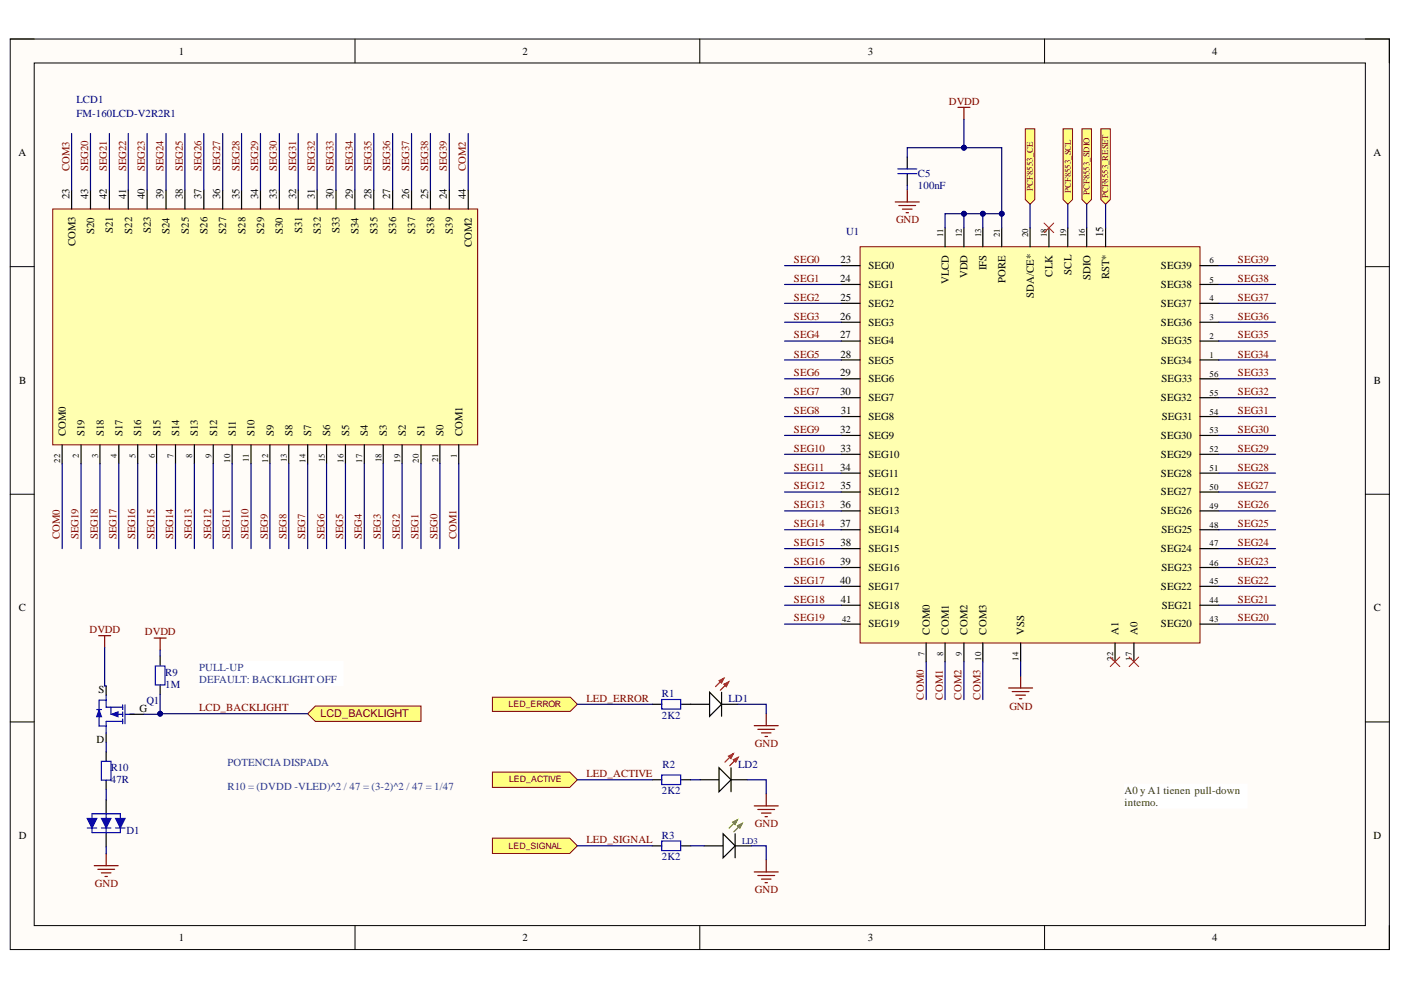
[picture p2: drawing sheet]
<svg xmlns="http://www.w3.org/2000/svg" width="297mm" height="210mm" viewBox="0 0 297 210" stroke-linecap="round" stroke-linejoin="round" font-family="sans-serif">
<defs><g id="words">
<g font-size="2.3">
<text x="37.9" y="11.6">1</text>
<text x="110.8" y="11.6">2</text>
<text x="184" y="11.6">3</text>
<text x="257" y="11.6">4</text>
<text x="3.9" y="33.1">A</text>
<text x="291.2" y="33.1">A</text>
<text x="14.7" y="42.3" transform="rotate(-90 14.7 42.3)">23</text>
<text x="18.7" y="42.3" transform="rotate(-90 18.7 42.3)">43</text>
<text x="22.7" y="42.3" transform="rotate(-90 22.7 42.3)">42</text>
<text x="26.7" y="42.3" transform="rotate(-90 26.7 42.3)">41</text>
<text x="30.7" y="42.3" transform="rotate(-90 30.7 42.3)">40</text>
<text x="34.7" y="42.3" transform="rotate(-90 34.7 42.3)">39</text>
<text x="38.7" y="42.3" transform="rotate(-90 38.7 42.3)">38</text>
<text x="42.7" y="42.3" transform="rotate(-90 42.7 42.3)">37</text>
<text x="46.7" y="42.3" transform="rotate(-90 46.7 42.3)">36</text>
<text x="50.8" y="42.3" transform="rotate(-90 50.8 42.3)">35</text>
<text x="54.7" y="42.3" transform="rotate(-90 54.7 42.3)">34</text>
<text x="58.7" y="42.3" transform="rotate(-90 58.7 42.3)">33</text>
<text x="62.8" y="42.3" transform="rotate(-90 62.8 42.3)">32</text>
<text x="66.7" y="42.3" transform="rotate(-90 66.7 42.3)">31</text>
<text x="70.7" y="42.3" transform="rotate(-90 70.7 42.3)">30</text>
<text x="74.8" y="42.3" transform="rotate(-90 74.8 42.3)">29</text>
<text x="78.7" y="42.3" transform="rotate(-90 78.7 42.3)">28</text>
<text x="82.7" y="42.3" transform="rotate(-90 82.7 42.3)">27</text>
<text x="86.8" y="42.3" transform="rotate(-90 86.8 42.3)">26</text>
<text x="90.8" y="42.3" transform="rotate(-90 90.8 42.3)">25</text>
<text x="94.7" y="42.3" transform="rotate(-90 94.7 42.3)">24</text>
<text x="98.8" y="42.3" transform="rotate(-90 98.8 42.3)">44</text>
<text x="16" y="52.2" transform="rotate(-90 16 52.2)">COM3</text>
<text x="20" y="49.6" transform="rotate(-90 20 49.6)">S20</text>
<text x="23.9" y="49.4" transform="rotate(-90 23.9 49.4)">S21</text>
<text x="28" y="49.5" transform="rotate(-90 28 49.5)">S22</text>
<text x="32" y="49.4" transform="rotate(-90 32 49.4)">S23</text>
<text x="35.9" y="49.6" transform="rotate(-90 35.9 49.6)">S24</text>
<text x="40" y="49.5" transform="rotate(-90 40 49.5)">S25</text>
<text x="44" y="49.6" transform="rotate(-90 44 49.6)">S26</text>
<text x="48" y="49.5" transform="rotate(-90 48 49.5)">S27</text>
<text x="52" y="49.5" transform="rotate(-90 52 49.5)">S28</text>
<text x="56" y="49.5" transform="rotate(-90 56 49.5)">S29</text>
<text x="60" y="49.6" transform="rotate(-90 60 49.6)">S30</text>
<text x="64" y="49.4" transform="rotate(-90 64 49.4)">S31</text>
<text x="68" y="49.5" transform="rotate(-90 68 49.5)">S32</text>
<text x="72" y="49.4" transform="rotate(-90 72 49.4)">S33</text>
<text x="76" y="49.6" transform="rotate(-90 76 49.6)">S34</text>
<text x="80" y="49.5" transform="rotate(-90 80 49.5)">S35</text>
<text x="84" y="49.6" transform="rotate(-90 84 49.6)">S36</text>
<text x="88.1" y="49.5" transform="rotate(-90 88.1 49.5)">S37</text>
<text x="92" y="49.5" transform="rotate(-90 92 49.5)">S38</text>
<text x="96" y="49.5" transform="rotate(-90 96 49.5)">S39</text>
<text x="100.1" y="52.4" transform="rotate(-90 100.1 52.4)">COM2</text>
<text x="233.9" y="50.3" transform="rotate(-90 233.9 50.3)">15</text>
<text x="178.1" y="59.8">24</text>
<text x="178.2" y="55.8">23</text>
<text x="184.1" y="57">SEG0</text>
<text x="205.1" y="59" transform="rotate(-90 205.1 59)">VDD</text>
<text x="209.2" y="57.3" transform="rotate(-90 209.2 57.3)">IFS</text>
<text x="213.2" y="59.9" transform="rotate(-90 213.2 59.9)">PORE</text>
<text x="223.1" y="58.7" transform="rotate(-90 223.1 58.7)">CLK</text>
<text x="227.2" y="58.2" transform="rotate(-90 227.2 58.2)">SCL</text>
<text x="231.2" y="59.3" transform="rotate(-90 231.2 59.3)">SDIO</text>
<text x="235.1" y="59.2" transform="rotate(-90 235.1 59.2)">RST*</text>
<text x="246.1" y="57">SEG39</text>
<text x="178.2" y="63.8">25</text>
<text x="184.1" y="65.1">SEG2</text>
<text x="184.1" y="61">SEG1</text>
<text x="201.1" y="60.3" transform="rotate(-90 201.1 60.3)">VLCD</text>
<text x="219.2" y="63.2" transform="rotate(-90 219.2 63.2)">SDA/CE*</text>
<text x="246.1" y="61">SEG38</text>
<text x="246.1" y="65.1">SEG37</text>
<text x="178.1" y="71.8">27</text>
<text x="178.1" y="67.8">26</text>
<text x="184.1" y="69">SEG3</text>
<text x="246.1" y="69">SEG36</text>
<text x="178.2" y="75.8">28</text>
<text x="184.1" y="77.1">SEG5</text>
<text x="184.1" y="73">SEG4</text>
<text x="246.1" y="77.1">SEG34</text>
<text x="246.2" y="73">SEG35</text>
<text x="4.1" y="81.4">B</text>
<text x="178.1" y="79.8">29</text>
<text x="178.1" y="83.8">30</text>
<text x="184.1" y="81">SEG6</text>
<text x="246.2" y="81">SEG33</text>
<text x="291.3" y="81.4">B</text>
<text x="178.3" y="87.8">31</text>
<text x="184.1" y="85">SEG7</text>
<text x="184.1" y="89.1">SEG8</text>
<text x="246.1" y="85">SEG32</text>
<text x="246.3" y="89.1">SEG31</text>
<text x="14" y="92.5" transform="rotate(-90 14 92.5)">COM0</text>
<text x="17.9" y="92.5" transform="rotate(-90 17.9 92.5)">S19</text>
<text x="22" y="92.5" transform="rotate(-90 22 92.5)">S18</text>
<text x="26" y="92.5" transform="rotate(-90 26 92.5)">S17</text>
<text x="29.9" y="92.5" transform="rotate(-90 29.9 92.5)">S16</text>
<text x="34" y="92.5" transform="rotate(-90 34 92.5)">S15</text>
<text x="38" y="92.5" transform="rotate(-90 38 92.5)">S14</text>
<text x="42" y="92.5" transform="rotate(-90 42 92.5)">S13</text>
<text x="46" y="92.5" transform="rotate(-90 46 92.5)">S12</text>
<text x="50" y="92.5" transform="rotate(-90 50 92.5)">S11</text>
<text x="54" y="92.5" transform="rotate(-90 54 92.5)">S10</text>
<text x="58" y="92.5" transform="rotate(-90 58 92.5)">S9</text>
<text x="62" y="92.5" transform="rotate(-90 62 92.5)">S8</text>
<text x="66" y="92.5" transform="rotate(-90 66 92.5)">S7</text>
<text x="70" y="92.5" transform="rotate(-90 70 92.5)">S6</text>
<text x="74" y="92.5" transform="rotate(-90 74 92.5)">S5</text>
<text x="78" y="92.5" transform="rotate(-90 78 92.5)">S4</text>
<text x="82" y="92.5" transform="rotate(-90 82 92.5)">S3</text>
<text x="86" y="92.5" transform="rotate(-90 86 92.5)">S2</text>
<text x="90" y="92.5" transform="rotate(-90 90 92.5)">S1</text>
<text x="94.1" y="92.5" transform="rotate(-90 94.1 92.5)">S0</text>
<text x="98" y="92.5" transform="rotate(-90 98 92.5)">COM1</text>
<text x="178.1" y="91.8">32</text>
<text x="178.2" y="95.8">33</text>
<text x="184.1" y="93">SEG9</text>
<text x="246.1" y="93">SEG30</text>
<text x="178.1" y="99.8">34</text>
<text x="184.1" y="97">SEG10</text>
<text x="184.1" y="101.1">SEG11</text>
<text x="246.1" y="97">SEG29</text>
<text x="246.1" y="101.1">SEG28</text>
<text x="178.1" y="107.8">36</text>
<text x="178.2" y="103.8">35</text>
<text x="184.1" y="105">SEG12</text>
<text x="246.1" y="105">SEG27</text>
<text x="178.1" y="111.8">37</text>
<text x="184.1" y="109">SEG13</text>
<text x="184.1" y="113.1">SEG14</text>
<text x="246.1" y="109">SEG26</text>
<text x="246.2" y="113.1">SEG25</text>
<text x="178.1" y="119.8">39</text>
<text x="178.2" y="115.8">38</text>
<text x="184.1" y="117.1">SEG15</text>
<text x="246.1" y="117.1">SEG24</text>
<text x="178.1" y="123.8">40</text>
<text x="184.1" y="121">SEG16</text>
<text x="184.1" y="125.1">SEG17</text>
<text x="246.1" y="125.1">SEG22</text>
<text x="246.2" y="121">SEG23</text>
<text x="4" y="129.6">C</text>
<text x="178.3" y="127.8">41</text>
<text x="184.1" y="129.1">SEG18</text>
<text x="246.3" y="129.1">SEG21</text>
<text x="291.3" y="129.6">C</text>
<text x="184.1" y="133">SEG19</text>
<text x="197.2" y="134.5" transform="rotate(-90 197.2 134.5)">COM0</text>
<text x="201.1" y="134.5" transform="rotate(-90 201.1 134.5)">COM1</text>
<text x="205.1" y="134.5" transform="rotate(-90 205.1 134.5)">COM2</text>
<text x="209.2" y="134.5" transform="rotate(-90 209.2 134.5)">COM3</text>
<text x="217.1" y="134.5" transform="rotate(-90 217.1 134.5)">VSS</text>
<text x="237.2" y="134.5" transform="rotate(-90 237.2 134.5)">A1</text>
<text x="241.2" y="134.5" transform="rotate(-90 241.2 134.5)">A0</text>
<text x="246.1" y="133">SEG20</text>
<text x="20.9" y="146.9">S</text>
<text x="29.6" y="150.9">G</text>
<text x="20.5" y="157.4">D</text>
<text x="4" y="177.9">D</text>
<text x="291.2" y="177.9">D</text>
<text x="37.9" y="199.5">1</text>
<text x="110.8" y="199.5">2</text>
<text x="184" y="199.5">3</text>
<text x="257" y="199.5">4</text>
</g>
<g font-size="2.3" fill="#000080">
<text x="16.2" y="21.8">LCD1</text>
<text x="16.2" y="24.8">FM-160LCD-V2R2R1</text>
<text x="194.6" y="37.6">C5</text>
<text x="194.6" y="40.1">100nF</text>
<text x="179.4" y="49.8">U1</text>
<text x="35" y="143.2">R9</text>
<text x="31" y="149.2">Q1</text>
<text x="35" y="145.8">1M</text>
<text x="140.3" y="147.8">R1</text>
<text x="154.5" y="148.8">LD1</text>
<text x="140.3" y="152.4">2K2</text>
<text x="23.5" y="163.4">R10</text>
<text x="23.5" y="166">47R</text>
<text x="140.5" y="162.8">R2</text>
<text x="156.5" y="162.8">LD2</text>
<text x="140.3" y="168.3">2K2</text>
<text x="26.8" y="176.8">D1</text>
<text x="140.3" y="177.8">R3</text>
<text x="140.3" y="182.4">2K2</text>
</g>
<g font-size="2.3" fill="#800000">
<text x="201.1" y="22.2">DVDD</text>
<text x="14.7" y="36.3" transform="rotate(-90 14.7 36.3)">COM3</text>
<text x="18.7" y="36.3" transform="rotate(-90 18.7 36.3)">SEG20</text>
<text x="22.7" y="36.3" transform="rotate(-90 22.7 36.3)">SEG21</text>
<text x="26.7" y="36.3" transform="rotate(-90 26.7 36.3)">SEG22</text>
<text x="30.7" y="36.3" transform="rotate(-90 30.7 36.3)">SEG23</text>
<text x="34.7" y="36.3" transform="rotate(-90 34.7 36.3)">SEG24</text>
<text x="38.7" y="36.3" transform="rotate(-90 38.7 36.3)">SEG25</text>
<text x="42.7" y="36.3" transform="rotate(-90 42.7 36.3)">SEG26</text>
<text x="46.7" y="36.3" transform="rotate(-90 46.7 36.3)">SEG27</text>
<text x="50.8" y="36.3" transform="rotate(-90 50.8 36.3)">SEG28</text>
<text x="54.7" y="36.3" transform="rotate(-90 54.7 36.3)">SEG29</text>
<text x="58.7" y="36.3" transform="rotate(-90 58.7 36.3)">SEG30</text>
<text x="62.8" y="36.3" transform="rotate(-90 62.8 36.3)">SEG31</text>
<text x="66.7" y="36.3" transform="rotate(-90 66.7 36.3)">SEG32</text>
<text x="70.7" y="36.3" transform="rotate(-90 70.7 36.3)">SEG33</text>
<text x="74.8" y="36.3" transform="rotate(-90 74.8 36.3)">SEG34</text>
<text x="78.7" y="36.3" transform="rotate(-90 78.7 36.3)">SEG35</text>
<text x="82.7" y="36.3" transform="rotate(-90 82.7 36.3)">SEG36</text>
<text x="86.8" y="36.3" transform="rotate(-90 86.8 36.3)">SEG37</text>
<text x="90.8" y="36.3" transform="rotate(-90 90.8 36.3)">SEG38</text>
<text x="94.7" y="36.3" transform="rotate(-90 94.7 36.3)">SEG39</text>
<text x="98.8" y="36.3" transform="rotate(-90 98.8 36.3)">COM2</text>
<text x="190" y="47.3">GND</text>
<text x="168.3" y="55.8">SEG0</text>
<text x="168.3" y="59.8">SEG1</text>
<text x="262.5" y="55.8">SEG39</text>
<text x="262.5" y="59.8">SEG38</text>
<text x="168.3" y="63.8">SEG2</text>
<text x="262.5" y="63.8">SEG37</text>
<text x="168.3" y="67.8">SEG3</text>
<text x="168.3" y="71.8">SEG4</text>
<text x="262.5" y="67.8">SEG36</text>
<text x="262.5" y="71.8">SEG35</text>
<text x="168.3" y="75.8">SEG5</text>
<text x="262.5" y="75.8">SEG34</text>
<text x="168.3" y="79.8">SEG6</text>
<text x="168.3" y="83.8">SEG7</text>
<text x="262.5" y="79.8">SEG33</text>
<text x="262.5" y="83.8">SEG32</text>
<text x="168.3" y="87.8">SEG8</text>
<text x="262.5" y="87.8">SEG31</text>
<text x="168.3" y="95.8">SEG10</text>
<text x="168.3" y="91.8">SEG9</text>
<text x="262.5" y="91.8">SEG30</text>
<text x="262.5" y="95.8">SEG29</text>
<text x="168.3" y="99.8">SEG11</text>
<text x="262.5" y="99.8">SEG28</text>
<text x="168.3" y="103.8">SEG12</text>
<text x="168.3" y="107.8">SEG13</text>
<text x="262.5" y="103.8">SEG27</text>
<text x="262.5" y="107.8">SEG26</text>
<text x="168.3" y="111.8">SEG14</text>
<text x="262.5" y="111.8">SEG25</text>
<text x="12.7" y="114.3" transform="rotate(-90 12.7 114.3)">COM0</text>
<text x="16.7" y="114.3" transform="rotate(-90 16.7 114.3)">SEG19</text>
<text x="20.7" y="114.3" transform="rotate(-90 20.7 114.3)">SEG18</text>
<text x="24.7" y="114.3" transform="rotate(-90 24.7 114.3)">SEG17</text>
<text x="28.7" y="114.3" transform="rotate(-90 28.7 114.3)">SEG16</text>
<text x="32.7" y="114.3" transform="rotate(-90 32.7 114.3)">SEG15</text>
<text x="36.7" y="114.3" transform="rotate(-90 36.7 114.3)">SEG14</text>
<text x="40.7" y="114.3" transform="rotate(-90 40.7 114.3)">SEG13</text>
<text x="44.7" y="114.3" transform="rotate(-90 44.7 114.3)">SEG12</text>
<text x="48.7" y="114.3" transform="rotate(-90 48.7 114.3)">SEG11</text>
<text x="52.7" y="114.3" transform="rotate(-90 52.7 114.3)">SEG10</text>
<text x="56.8" y="114.3" transform="rotate(-90 56.8 114.3)">SEG9</text>
<text x="60.7" y="114.3" transform="rotate(-90 60.7 114.3)">SEG8</text>
<text x="64.7" y="114.3" transform="rotate(-90 64.7 114.3)">SEG7</text>
<text x="68.8" y="114.3" transform="rotate(-90 68.8 114.3)">SEG6</text>
<text x="72.7" y="114.3" transform="rotate(-90 72.7 114.3)">SEG5</text>
<text x="76.7" y="114.3" transform="rotate(-90 76.7 114.3)">SEG4</text>
<text x="80.8" y="114.3" transform="rotate(-90 80.8 114.3)">SEG3</text>
<text x="84.8" y="114.3" transform="rotate(-90 84.8 114.3)">SEG2</text>
<text x="88.7" y="114.3" transform="rotate(-90 88.7 114.3)">SEG1</text>
<text x="92.8" y="114.3" transform="rotate(-90 92.8 114.3)">SEG0</text>
<text x="96.8" y="114.3" transform="rotate(-90 96.8 114.3)">COM1</text>
<text x="168.3" y="115.8">SEG15</text>
<text x="168.3" y="119.8">SEG16</text>
<text x="262.5" y="115.8">SEG24</text>
<text x="262.5" y="119.8">SEG23</text>
<text x="168.3" y="123.8">SEG17</text>
<text x="262.5" y="123.8">SEG22</text>
<text x="168.3" y="127.8">SEG18</text>
<text x="168.3" y="131.8">SEG19</text>
<text x="262.5" y="127.8">SEG21</text>
<text x="262.5" y="131.8">SEG20</text>
<text x="18.9" y="134.3">DVDD</text>
<text x="30.7" y="134.7">DVDD</text>
<text x="124.3" y="148.8">LED_ERROR</text>
<text x="195.9" y="148.3" transform="rotate(-90 195.9 148.3)">COM0</text>
<text x="199.9" y="148.3" transform="rotate(-90 199.9 148.3)">COM1</text>
<text x="203.9" y="148.3" transform="rotate(-90 203.9 148.3)">COM2</text>
<text x="207.9" y="148.3" transform="rotate(-90 207.9 148.3)">COM3</text>
<text x="42.2" y="150.8">LCD_BACKLIGHT</text>
<text x="67.9" y="152">LCD_BACKLIGHT</text>
<text x="214" y="150.4">GND</text>
<text x="160" y="158.4">GND</text>
<text x="124.3" y="164.8">LED_ACTIVE</text>
<text x="124.3" y="178.8">LED_SIGNAL</text>
<text x="160" y="175.4">GND</text>
<text x="20.1" y="188.1">GND</text>
<text x="160" y="189.4">GND</text>
</g>
<g font-size="2.3" fill="#1c4587">
<text x="42.2" y="142.2">PULL-UP</text>
<text x="42.2" y="144.8">DEFAULT: BACKLIGHT OFF</text>
<text x="48.2" y="162.3">POTENCIA DISPADA</text>
<text x="48.2" y="167.4">R10 = (DVDD -VLED)^2 / 47 = (3-2)^2 / 47 = 1/47</text>
</g>
<g font-size="2.3" fill="#274e13">
<text x="238.4" y="168.3">A0 y A1 tienen pull-down</text>
<text x="238.4" y="170.8">i</text>
<text x="239.1" y="170.8">nterno.</text>
</g>
<g font-size="1.9" fill="#800000">
<text x="219" y="40.4" transform="rotate(-90 219 40.4)">PCF8553_CE</text>
<text x="227" y="40.9" transform="rotate(-90 227 40.9)">PCF8553_SCL</text>
<text x="231" y="41.3" transform="rotate(-90 231 41.3)">PCF8553_SDIO</text>
<text x="235" y="42" transform="rotate(-90 235 42)">PCF8553_RESET</text>
<text x="107.8" y="149.9">LED_ERROR</text>
<text x="107.9" y="165.9">LED_ACTIVE</text>
<text x="107.8" y="179.9">LED_SIGNAL</text>
</g>
<g font-size="1.9">
<text x="200" y="50.3" transform="rotate(-90 200 50.3)">11</text>
<text x="203.9" y="50.3" transform="rotate(-90 203.9 50.3)">12</text>
<text x="208" y="50.3" transform="rotate(-90 208 50.3)">13</text>
<text x="212" y="50.3" transform="rotate(-90 212 50.3)">21</text>
<text x="218" y="50.3" transform="rotate(-90 218 50.3)">20</text>
<text x="222" y="50.3" transform="rotate(-90 222 50.3)">18</text>
<text x="226" y="50.3" transform="rotate(-90 226 50.3)">19</text>
<text x="230" y="50.3" transform="rotate(-90 230 50.3)">16</text>
<text x="256.5" y="55.9">6</text>
<text x="256.5" y="59.9">5</text>
<text x="256.5" y="63.9">4</text>
<text x="256.5" y="67.9">3</text>
<text x="256.5" y="71.9">2</text>
<text x="256.5" y="75.9">1</text>
<text x="256.5" y="79.9">56</text>
<text x="256.5" y="83.9">55</text>
<text x="256.5" y="87.9">54</text>
<text x="256.5" y="91.9">53</text>
<text x="256.5" y="95.9">52</text>
<text x="12.8" y="98.1" transform="rotate(-90 12.8 98.1)">22</text>
<text x="16.7" y="97.2" transform="rotate(-90 16.7 97.2)">2</text>
<text x="20.8" y="97.1" transform="rotate(-90 20.8 97.1)">3</text>
<text x="24.8" y="97.2" transform="rotate(-90 24.8 97.2)">4</text>
<text x="28.8" y="97.1" transform="rotate(-90 28.8 97.1)">5</text>
<text x="32.8" y="97.2" transform="rotate(-90 32.8 97.2)">6</text>
<text x="36.8" y="97.2" transform="rotate(-90 36.8 97.2)">7</text>
<text x="40.8" y="97.2" transform="rotate(-90 40.8 97.2)">8</text>
<text x="44.8" y="97.2" transform="rotate(-90 44.8 97.2)">9</text>
<text x="48.8" y="98.1" transform="rotate(-90 48.8 98.1)">10</text>
<text x="52.8" y="98" transform="rotate(-90 52.8 98)">11</text>
<text x="56.8" y="98.1" transform="rotate(-90 56.8 98.1)">12</text>
<text x="60.8" y="98" transform="rotate(-90 60.8 98)">13</text>
<text x="64.8" y="98.1" transform="rotate(-90 64.8 98.1)">14</text>
<text x="68.9" y="98" transform="rotate(-90 68.9 98)">15</text>
<text x="72.8" y="98.1" transform="rotate(-90 72.8 98.1)">16</text>
<text x="76.8" y="98.1" transform="rotate(-90 76.8 98.1)">17</text>
<text x="80.9" y="98" transform="rotate(-90 80.9 98)">18</text>
<text x="84.8" y="98.1" transform="rotate(-90 84.8 98.1)">19</text>
<text x="88.8" y="98.1" transform="rotate(-90 88.8 98.1)">20</text>
<text x="92.9" y="98" transform="rotate(-90 92.9 98)">21</text>
<text x="96.9" y="97" transform="rotate(-90 96.9 97)">1</text>
<text x="256.5" y="99.9">51</text>
<text x="256.5" y="103.9">50</text>
<text x="256.5" y="107.9">49</text>
<text x="256.5" y="111.9">48</text>
<text x="256.5" y="115.9">47</text>
<text x="256.5" y="119.9">46</text>
<text x="256.5" y="123.9">45</text>
<text x="178.6" y="131.9">42</text>
<text x="256.5" y="127.9">44</text>
<text x="256.5" y="131.9">43</text>
<text x="196" y="139.2" transform="rotate(-90 196 139.2)">7</text>
<text x="200" y="139.2" transform="rotate(-90 200 139.2)">8</text>
<text x="203.9" y="139.2" transform="rotate(-90 203.9 139.2)">9</text>
<text x="208" y="140.1" transform="rotate(-90 208 140.1)">10</text>
<text x="215.9" y="140.1" transform="rotate(-90 215.9 140.1)">14</text>
<text x="236" y="140.1" transform="rotate(-90 236 140.1)">22</text>
<text x="240" y="140.1" transform="rotate(-90 240 140.1)">17</text>
</g>
<text font-size="1.9" fill="#000080" x="157.3" y="178.9">LD3</text>
</g></defs>
<path d="M2.2 8.3h292.4v193h-292.4z" fill-rule="evenodd" fill="#fffcf8"/>
<path d="M2.2 8.3h292.4v193h-292.4z" fill="none" stroke="#000" stroke-width=".21"/>
<path d="M7.3 13.4h282.2v182.8h-282.2z" fill-rule="evenodd" fill="#fffcf8"/>
<g fill="none" stroke="#000" stroke-width=".21">
<path d="M2.2 8.3h5.1M7.3 13.4h282.2v182.8h-282.2zM75.3 8.3v5M148.4 8.3v5M221.5 8.3v5.1M289.5 8.3h5.1v5.1M2.2 56.5h5.1M289.5 56.5h5.1M2.2 104.8h5.1M289.5 104.8h5.1M2.2 153.1h5.1M289.5 153.1h5.1"/>
<path d="M75.3 196.2v5.1M148.4 196.2v5.1M221.5 196.2v5.1M294.6 196.2v5.1"/>
</g>
<path d="M238.4 166.2h26v5.1h-26z" fill-rule="evenodd" fill="#fff"/>
<path d="M238.4 166.2h26v5.1h-26z" fill="none" stroke="#fff" stroke-width=".21"/>
<path d="M42.2 140.2h30.5v5.1h-30.5z" fill-rule="evenodd" fill="#fff"/>
<path d="M42.2 140.2h30.5v5.1h-30.5z" fill="none" stroke="#fff" stroke-width=".21"/>
<g fill="none" stroke="#800000" stroke-width=".25">
<path d="M203.1 22.8h2.5M204.4 22.8v2.5M189.8 42.8h5.1M190.6 43.6h3.5M191.3 44.3h2.1M192.1 45.1h.5M192.4 40.3v2.5M20.9 134.8h2.6M22.2 134.8v2.5M32.7 135.3h2.5M34 135.3v2.5M213.8 145.9h5.1"/>
<path d="M214.6 146.6h3.6M215.4 147.4h2M216.1 148.2h.5M216.4 143.3v2.6M20 183.6h5.1M20.7 184.3h3.6M21.5 185.1h2M22.3 185.8h.5M22.5 181v2.6"/>
</g>
<path d="M65.2 151.3l1.7-1.6h22.4v3.3h-22.4z" fill-rule="evenodd" fill="#ffff80"/>
<path d="M65.2 151.3l1.7-1.6h22.4v3.3h-22.4z" fill="none" stroke="#800000" stroke-width=".21"/>
<path d="M233.4 27.3h2v15l-1 1-1-1z" fill-rule="evenodd" fill="#ffff80"/>
<path d="M233.4 27.3h2v15l-1 1-1-1z" fill="none" stroke="#800000" stroke-width=".21"/>
<path d="M225.4 27.3h2v15l-1 1-1-1z" fill-rule="evenodd" fill="#ffff80"/>
<path d="M225.4 27.3h2v15l-1 1-1-1z" fill="none" stroke="#800000" stroke-width=".21"/>
<path d="M217.4 27.3h2v15l-1 1-1-1z" fill-rule="evenodd" fill="#ffff80"/>
<path d="M217.4 27.3h2v15l-1 1-1-1z" fill="none" stroke="#800000" stroke-width=".21"/>
<path d="M229.4 27.3h2v15l-1 1-1-1z" fill-rule="evenodd" fill="#ffff80"/>
<path d="M229.4 27.3h2v15l-1 1-1-1z" fill="none" stroke="#800000" stroke-width=".21"/>
<path d="M182.4 52.3h72v84h-72z" fill-rule="evenodd" fill="#ffffb0"/>
<path d="M182.4 52.3h72v84h-72z" fill="none" stroke="#800000" stroke-width=".21"/>
<g fill="none" stroke="#000" stroke-width=".25">
<path d="M178.3 56.3h4.1M200.4 48.3v4M204.4 48.3v4M208.4 48.3v4M212.4 48.3v4M218.4 48.3v4M222.4 48.3v4M226.4 48.3v4M230.4 48.3v4M234.4 48.3v4M254.4 56.3h4M178.3 60.3h4.1"/>
<path d="M178.3 64.3h4.1M178.3 68.3h4.1M178.3 72.3h4.1M178.3 76.3h4.1M254.4 60.3h4M254.4 64.3h4M254.4 68.3h4M254.4 72.3h4M254.4 76.3h4M178.3 80.3h4.1M178.3 84.3h4.1M178.3 88.3h4.1"/>
<path d="M178.3 92.3h4.1M178.3 96.3h4.1M254.4 80.3h4M254.4 84.3h4M254.4 88.3h4M254.4 92.3h4M254.4 96.3h4M178.3 100.3h4.1M178.3 104.3h4.1M178.3 108.3h4.1M178.3 112.3h4.1M178.3 116.3h4.1"/>
<path d="M254.4 100.3h4M254.4 104.3h4M254.4 108.3h4M254.4 112.3h4M254.4 116.3h4M178.3 120.3h4.1M178.3 124.3h4.1M178.3 128.3h4.1M178.3 132.3h4.1M196.4 136.3v4M200.4 136.3v4M204.4 136.3v4"/>
<path d="M208.4 136.3v4M216.4 136.3v4M236.4 136.3v4M240.4 136.3v4M254.4 120.3h4M254.4 124.3h4M254.4 128.3h4M254.4 132.3h4"/>
</g>
<path d="M235.4 139.3l2 2M237.4 139.3l-2 2M239.4 139.3l2 2M241.4 139.3l-2 2" fill="none" stroke="#f00" stroke-width=".21"/>
<path d="M24 151.4h2M26 149.4v1M26 150.9v1M26 152.4v1M26.6 151.4h1.9" fill="none" stroke="#00f" stroke-width=".25"/>
<path d="M23.6 151.4l1.4-.5v1.1z" fill="#00f"/>
<path d="M21 150.9v3h1.5M22.5 152.9h3.5M23.6 151.4l1.4-.5v1.1z" fill="none" stroke="#00f" stroke-width=".25"/>
<path d="M27.5 151.4h3" fill="none" stroke="#000" stroke-width=".25"/>
<path d="M21 150.6l.5 1.4h-1z" fill="#00f"/>
<path d="M190.4 36.8h4M190.4 35.8h4M20.5 150.4h1M21 150.6l.5 1.4h-1zM22.5 147.4v2.5h3.5M22.5 152.9v2.5M22.5 148.4h-1.5v2.5M23.5 149.9v1.5M26.5 149.4v4M32.9 141.2h2.1v4h-2.1zM21.5 161.4h2v4h-2z" fill="none" stroke="#00f" stroke-width=".25"/>
<path d="M192.4 33.3v2.5M192.4 36.8v2.5M34 139.1v2M22.5 145.4v2M22.5 155.4v2M22.5 159.4v2M34 145.2v2M22.5 165.4v2" fill="none" stroke="#000" stroke-width=".25"/>
<path d="M221.4 47.3l2 2M223.4 47.3l-2 2" fill="none" stroke="#f00" stroke-width=".21"/>
<path d="M11.2 44.3h90.1v50h-90.1z" fill-rule="evenodd" fill="#ffffb0"/>
<path d="M11.2 44.3h90.1v50h-90.1z" fill="none" stroke="#800000" stroke-width=".21"/>
<g fill="none" stroke="#000" stroke-width=".25">
<path d="M15.2 40.3v4M19.2 40.3v4M23.2 40.3v4M27.2 40.3v4M31.2 40.3v4M35.2 40.3v4M39.2 40.3v4M43.2 40.3v4M47.2 40.3v4M51.2 40.3v4M55.2 40.3v4M59.2 40.3v4"/>
<path d="M63.2 40.3v4M67.2 40.3v4M71.2 40.3v4M75.2 40.3v4M79.2 40.3v4M83.2 40.3v4M87.3 40.3v4M91.3 40.3v4M95.3 40.3v4M99.3 40.3v4M13.2 94.3v4M17.2 94.3v4"/>
<path d="M21.2 94.3v4M25.2 94.3v4M29.2 94.3v4M33.2 94.3v4M37.2 94.3v4M41.2 94.3v4M45.2 94.3v4M49.2 94.3v4M53.2 94.3v4M57.2 94.3v4M61.2 94.3v4M65.2 94.3v4"/>
<path d="M69.2 94.3v4M73.2 94.3v4M77.2 94.3v4M81.2 94.3v4M85.3 94.3v4M89.3 94.3v4M93.3 94.3v4M97.3 94.3v4M22.5 169.6v3M22.5 176.5v3"/>
</g>
<path d="M18.5 175.5h2M19.5 175.5v1M19.5 172.5h6" fill="none" stroke="#00f" stroke-width=".25"/>
<path d="M18.5 173.5h2l-1 2z" fill="#00f"/>
<path d="M18.5 173.5h2l-1 2z" fill="none" stroke="#00f" stroke-width=".25"/>
<path d="M21.5 173.5h2l-1 2z" fill="#00f"/>
<path d="M19.5 172.5v1.5M21.5 173.5h2l-1 2zM22.5 172.5v1M22.5 175.5v1M25.5 172.5v1M25.5 175.5v1h-6" fill="none" stroke="#00f" stroke-width=".25"/>
<path d="M24.5 173.5h2l-1 2z" fill="#00f"/>
<path d="M21.5 175.5h2M24.5 173.5h2l-1 2zM24.5 175.5h2" fill="none" stroke="#00f" stroke-width=".25"/>
<path d="M104.4 177.7h16.4l1.6 1.6-1.6 1.7h-16.4z" fill-rule="evenodd" fill="#ffff80"/>
<path d="M104.4 177.7h16.4l1.6 1.6-1.6 1.7h-16.4z" fill="none" stroke="#800000" stroke-width=".21"/>
<path d="M104.4 147.8h16.5l1.5 1.5-1.5 1.5h-16.5z" fill-rule="evenodd" fill="#ffff80"/>
<path d="M104.4 147.8h16.5l1.5 1.5-1.5 1.5h-16.5z" fill="none" stroke="#800000" stroke-width=".21"/>
<path d="M104.4 163.7h16.4l1.6 1.6-1.6 1.6h-16.4z" fill-rule="evenodd" fill="#ffff80"/>
<path d="M104.4 163.7h16.4l1.6 1.6-1.6 1.6h-16.4z" fill="none" stroke="#800000" stroke-width=".21"/>
<g fill="none" stroke="#800000" stroke-width=".25">
<path d="M159.9 153.9h5.1M160.7 154.6h3.5M161.4 155.4h2.1M162.2 156.2h.5M162.5 151.3v2.6M159.9 170.9h5.1M160.7 171.6h3.5M161.4 172.4h2.1M162.2 173.2h.5M162.5 168.3v2.6M159.9 184.9h5.1M160.7 185.6h3.5"/>
<path d="M161.4 186.4h2.1M162.2 187.2h.5M162.5 182.3v2.6"/>
</g>
<path d="M138.3 149.3h2M144.4 149.3h2M138.3 165.3h2M138.3 179.3h2M144.4 165.3h2M144.4 179.3h2M149.3 179.3h4" fill="none" stroke="#000" stroke-width=".25"/>
<path d="M140.3 148.3h4v2h-4zM140.3 164.3h4v2h-4zM140.3 178.3h4v2h-4z" fill="none" stroke="#00f" stroke-width=".25"/>
<path d="M156.4 173.8l-1.8 1.8" fill="none" stroke="#0f0" stroke-width=".25"/>
<path d="M155.3 174.3l1.1-.5-.6 1z" fill="#0f0"/>
<path d="M155.3 174.3l1.1-.5-.6 1zM157.4 174.6l-1.8 1.8" fill="none" stroke="#0f0" stroke-width=".25"/>
<path d="M156.4 175.1l1-.5-.5 1z" fill="#0f0"/>
<path d="M156.4 175.1l1-.5-.5 1z" fill="none" stroke="#0f0" stroke-width=".25"/>
<path d="M155.3 179.3h4" fill="none" stroke="#000" stroke-width=".25"/>
<path d="M153.3 176.8l2.6 2.5-2.6 2.6z" fill="#fff"/>
<path d="M148.4 165.3h4M153.3 176.8l2.6 2.5-2.6 2.6zM155.9 176.8v5.1" fill="none" stroke="#000" stroke-width=".25"/>
<path d="M155.5 159.8l-1.8 1.8" fill="none" stroke="#f00" stroke-width=".25"/>
<path d="M154.5 160.3l1-.5-.5 1z" fill="#f00"/>
<path d="M154.5 160.3l1-.5-.5 1zM156.5 160.6l-1.8 1.7" fill="none" stroke="#f00" stroke-width=".25"/>
<path d="M155.5 161.1l1-.5-.5 1z" fill="#f00"/>
<path d="M155.5 161.1l1-.5-.5 1z" fill="none" stroke="#f00" stroke-width=".25"/>
<path d="M154.4 165.3h4.1" fill="none" stroke="#000" stroke-width=".25"/>
<path d="M152.4 162.8l2.6 2.5-2.6 2.6z" fill="#fff"/>
<path d="M146.4 149.3h4M152.4 162.8l2.6 2.5-2.6 2.6zM155 162.8v5.1" fill="none" stroke="#000" stroke-width=".25"/>
<path d="M153.5 143.8l-1.8 1.8" fill="none" stroke="#f00" stroke-width=".25"/>
<path d="M152.5 144.3l1-.5-.5 1z" fill="#f00"/>
<path d="M152.5 144.3l1-.5-.5 1zM154.5 144.6l-1.8 1.7" fill="none" stroke="#f00" stroke-width=".25"/>
<path d="M153.5 145.1l1-.5-.5 1z" fill="#f00"/>
<path d="M153.5 145.1l1-.5-.5 1z" fill="none" stroke="#f00" stroke-width=".25"/>
<path d="M152.4 149.3h4.1" fill="none" stroke="#000" stroke-width=".25"/>
<path d="M150.4 146.8l2.6 2.5-2.6 2.6z" fill="#fff"/>
<path d="M150.4 146.8l2.6 2.5-2.6 2.6zM153 146.8v5.1" fill="none" stroke="#000" stroke-width=".25"/>
<g fill="none" stroke="#000080" stroke-width=".25">
<path d="M15.2 28.3v12M19.2 28.3v12M23.2 28.3v12M27.2 28.3v12M31.2 28.3v12M35.2 28.3v12M39.2 28.3v12M43.2 28.3v12M47.2 28.3v12M51.2 28.3v12M55.2 28.3v12M59.2 28.3v12"/>
<path d="M63.2 28.3v12M67.2 28.3v12M71.2 28.3v12M75.2 28.3v12M79.2 28.3v12M83.2 28.3v12M87.3 28.3v12M91.3 28.3v12M95.3 28.3v12M99.3 28.3v12M204.4 25.3v6M166.3 56.3h12"/>
<path d="M230.4 43.3v5M258.4 56.3h12M166.3 76.3h12M166.3 72.3h12M166.3 68.3h12M166.3 64.3h12M166.3 60.3h12M258.4 76.3h12M258.4 72.3h12M258.4 68.3h12M258.4 64.3h12M258.4 60.3h12"/>
<path d="M13.2 98.3v18M17.2 98.3v18M21.2 98.3v18M25.2 98.3v18M29.2 98.3v18M33.2 98.3v18M37.2 98.3v18M41.2 98.3v18M45.2 98.3v18M49.2 98.3v18M53.2 98.3v18M57.2 98.3v18"/>
<path d="M61.2 98.3v18M65.2 98.3v18M69.2 98.3v18M73.2 98.3v18M77.2 98.3v18M81.2 98.3v18M85.3 98.3v18M89.3 98.3v18M93.3 98.3v18M97.3 98.3v18M166.3 96.3h12M166.3 92.3h12"/>
<path d="M166.3 88.3h12M166.3 84.3h12M166.3 80.3h12M258.4 96.3h12M258.4 92.3h12M258.4 88.3h12M258.4 84.3h12M258.4 80.3h12M166.3 116.3h12M166.3 112.3h12M166.3 108.3h12M166.3 104.3h12"/>
<path d="M166.3 100.3h12M258.4 116.3h12M258.4 112.3h12M258.4 108.3h12M258.4 104.3h12M258.4 100.3h12M22.2 137.3v8.1h.3M166.3 132.3h12M166.3 128.3h12M166.3 124.3h12M166.3 120.3h12M258.4 132.3h12"/>
<path d="M258.4 128.3h12M258.4 124.3h12M258.4 120.3h12M22.5 157.4v2M196.4 140.3v8M200.4 140.3v8M204.4 140.3v8M22.5 167.4v2.2M22.5 179.5v1.5"/>
</g>
<circle cx="204.4" cy="31.3" r=".51" fill="#000080"/>
<circle cx="204.4" cy="31.3" r=".51" fill="none" stroke="#000080" stroke-width=".21"/>
<path d="M192.4 33.3v-2h20v14M218.4 43.3v5M226.4 43.3v5M234.4 43.3v5M34 137.8v1.3M208.4 140.3v8M216.4 140.3v3" fill="none" stroke="#000080" stroke-width=".25"/>
<circle cx="204.4" cy="31.3" r=".51" fill="#000080"/>
<circle cx="204.4" cy="31.3" r=".51" fill="none" stroke="#000080" stroke-width=".21"/>
<circle cx="212.4" cy="45.3" r=".51" fill="#000080"/>
<circle cx="212.4" cy="45.3" r=".51" fill="none" stroke="#000080" stroke-width=".21"/>
<path d="M200.4 48.3v-3h12v3" fill="none" stroke="#000080" stroke-width=".25"/>
<circle cx="212.4" cy="45.3" r=".51" fill="#000080"/>
<circle cx="212.4" cy="45.3" r=".51" fill="none" stroke="#000080" stroke-width=".21"/>
<circle cx="208.4" cy="45.3" r=".51" fill="#000080"/>
<circle cx="208.4" cy="45.3" r=".51" fill="none" stroke="#000080" stroke-width=".21"/>
<circle cx="204.4" cy="45.3" r=".51" fill="#000080"/>
<circle cx="204.4" cy="45.3" r=".51" fill="none" stroke="#000080" stroke-width=".21"/>
<path d="M204.4 45.3v3" fill="none" stroke="#000080" stroke-width=".25"/>
<circle cx="204.4" cy="45.3" r=".51" fill="#000080"/>
<circle cx="204.4" cy="45.3" r=".51" fill="none" stroke="#000080" stroke-width=".21"/>
<path d="M208.4 45.3v3" fill="none" stroke="#000080" stroke-width=".25"/>
<circle cx="208.4" cy="45.3" r=".51" fill="#000080"/>
<circle cx="208.4" cy="45.3" r=".51" fill="none" stroke="#000080" stroke-width=".21"/>
<path d="M192.4 39.3v1M65.2 151.3h-31.2v.1h-3.5M122.4 149.3h15.9M156.5 149.3h6v2M122.4 165.3h15.9M122.4 179.3h15.9M146.4 165.3h2M146.4 179.3h2.9M158.5 165.3h4v3M159.3 179.3h3.2v3" fill="none" stroke="#000080" stroke-width=".25"/>
<circle cx="34" cy="151.3" r=".51" fill="#000080"/>
<circle cx="34" cy="151.3" r=".51" fill="none" stroke="#000080" stroke-width=".21"/>
<path d="M34 147.2v4.1" fill="none" stroke="#000080" stroke-width=".25"/>
<circle cx="34" cy="151.3" r=".51" fill="#000080"/>
<circle cx="34" cy="151.3" r=".51" fill="none" stroke="#000080" stroke-width=".21"/>
<use href="#words"/>
</svg>
